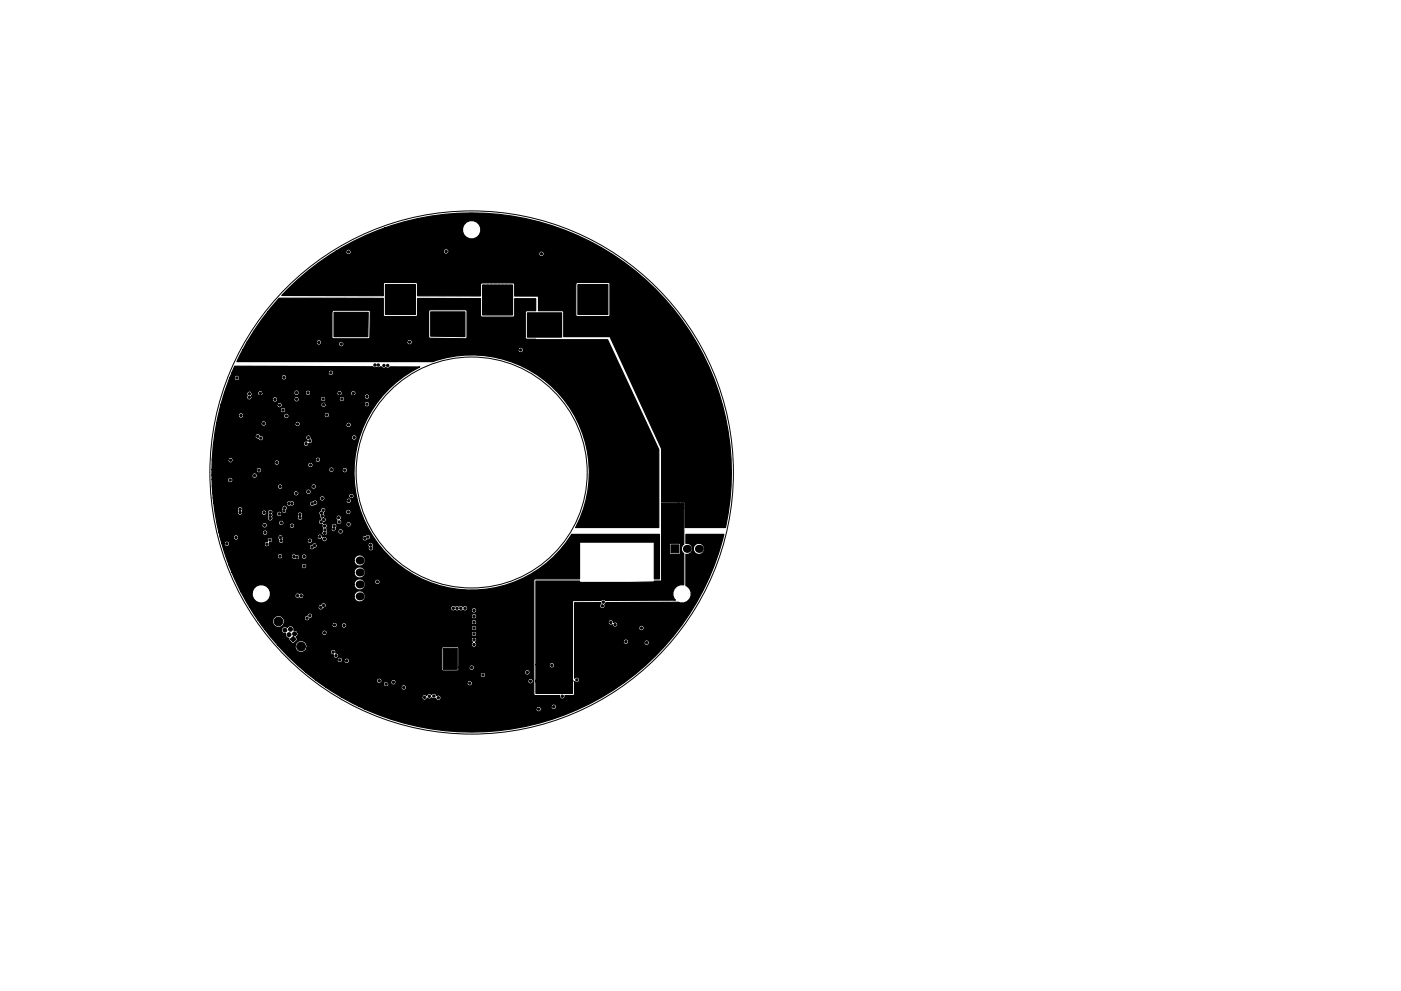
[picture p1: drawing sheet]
<svg xmlns="http://www.w3.org/2000/svg" width="297mm" height="210mm" viewBox="0 0 297 210" stroke-linecap="round" stroke-linejoin="round" font-family="sans-serif">
<g fill="none" stroke="#000" stroke-width=".21">
<circle cx="100" cy="100.2" r="55.5"/>
<circle cx="100" cy="100.2" r="24.5"/>
</g>
<g fill="#000" stroke="#000" stroke-width=".21">
<path d="M75.4 115.5h1.7v1.7h-1.7zM142.2 115.6h1.7v1.7h-1.7zM61.6 135.6l.6-.6 .5 .7-.6 .5zM94 137.5h2.9v4.5h-2.9z"/>
<circle cx="69.1" cy="59.4" r=".25"/>
<circle cx="69.1" cy="56.7" r=".25"/>
<circle cx="69.1" cy="58.5" r=".25"/>
<circle cx="69.1" cy="55.8" r=".25"/>
<circle cx="69.1" cy="57.6" r=".25"/>
<circle cx="70" cy="59.4" r=".25"/>
<circle cx="70" cy="56.7" r=".25"/>
<circle cx="70" cy="55.8" r=".25"/>
<circle cx="70" cy="58.5" r=".25"/>
<circle cx="70" cy="57.6" r=".25"/>
<circle cx="72.4" cy="56.4" r=".25"/>
<circle cx="72.4" cy="58.8" r=".25"/>
<circle cx="72.4" cy="58" r=".25"/>
<circle cx="72.4" cy="59.6" r=".25"/>
<circle cx="72.4" cy="55.6" r=".25"/>
<circle cx="72.4" cy="57.2" r=".25"/>
<circle cx="73.2" cy="56.4" r=".25"/>
<circle cx="73.2" cy="58.8" r=".25"/>
<circle cx="73.2" cy="58" r=".25"/>
<circle cx="73.2" cy="59.6" r=".25"/>
<circle cx="73.2" cy="55.6" r=".25"/>
<circle cx="73.2" cy="57.2" r=".25"/>
<circle cx="73.9" cy="53.4" r=".25"/>
<circle cx="74" cy="56.4" r=".25"/>
<circle cx="74" cy="58.8" r=".25"/>
<circle cx="74" cy="58" r=".25"/>
<circle cx="74" cy="59.6" r=".25"/>
<circle cx="74" cy="55.6" r=".25"/>
<circle cx="74" cy="57.2" r=".25"/>
<circle cx="74.8" cy="56.4" r=".25"/>
<circle cx="74.8" cy="58.8" r=".25"/>
<circle cx="74.8" cy="58" r=".25"/>
<circle cx="74.8" cy="55.6" r=".25"/>
<circle cx="74.8" cy="59.6" r=".25"/>
<circle cx="74.8" cy="57.2" r=".25"/>
<circle cx="75.6" cy="56.4" r=".25"/>
<circle cx="75.6" cy="58.8" r=".25"/>
<circle cx="75.6" cy="58" r=".25"/>
<circle cx="75.6" cy="55.6" r=".25"/>
<circle cx="75.6" cy="59.6" r=".25"/>
<circle cx="75.6" cy="57.2" r=".25"/>
<circle cx="89.5" cy="56.7" r=".25"/>
<circle cx="89.5" cy="59.4" r=".25"/>
<circle cx="89.5" cy="58.5" r=".25"/>
<circle cx="89.5" cy="55.8" r=".25"/>
<circle cx="89.5" cy="57.6" r=".25"/>
<circle cx="90.4" cy="56.7" r=".25"/>
<circle cx="90.4" cy="59.4" r=".25"/>
<circle cx="90.4" cy="55.8" r=".25"/>
<circle cx="90.4" cy="58.5" r=".25"/>
<circle cx="90.4" cy="57.6" r=".25"/>
<circle cx="92.9" cy="57.1" r=".25"/>
<circle cx="92.9" cy="58.7" r=".25"/>
<circle cx="92.9" cy="59.5" r=".25"/>
<circle cx="92.9" cy="56.3" r=".25"/>
<circle cx="92.9" cy="55.5" r=".25"/>
<circle cx="92.9" cy="57.9" r=".25"/>
<circle cx="93.7" cy="57.1" r=".25"/>
<circle cx="93.7" cy="58.7" r=".25"/>
<circle cx="93.7" cy="59.5" r=".25"/>
<circle cx="93.7" cy="56.3" r=".25"/>
<circle cx="93.7" cy="55.5" r=".25"/>
<circle cx="93.7" cy="57.9" r=".25"/>
<circle cx="94.5" cy="57.1" r=".25"/>
<circle cx="94.5" cy="58.7" r=".25"/>
<circle cx="94.5" cy="59.5" r=".25"/>
<circle cx="94.5" cy="56.3" r=".25"/>
<circle cx="94.5" cy="55.5" r=".25"/>
<circle cx="94.5" cy="57.9" r=".25"/>
<circle cx="94.6" cy="53.3" r=".25"/>
<circle cx="95.3" cy="57.1" r=".25"/>
<circle cx="95.3" cy="58.7" r=".25"/>
<circle cx="95.3" cy="59.5" r=".25"/>
<circle cx="95.3" cy="56.3" r=".25"/>
<circle cx="95.3" cy="55.5" r=".25"/>
<circle cx="95.3" cy="57.9" r=".25"/>
<circle cx="96.1" cy="57.1" r=".25"/>
<circle cx="96.1" cy="59.5" r=".25"/>
<circle cx="96.1" cy="58.7" r=".25"/>
<circle cx="96.1" cy="56.3" r=".25"/>
<circle cx="96.1" cy="55.5" r=".25"/>
<circle cx="96.1" cy="57.9" r=".25"/>
<circle cx="109.9" cy="56.8" r=".25"/>
<circle cx="109.9" cy="59.5" r=".25"/>
<circle cx="109.9" cy="57.7" r=".25"/>
<circle cx="109.9" cy="58.6" r=".25"/>
<circle cx="109.9" cy="55.9" r=".25"/>
<circle cx="110.8" cy="59.5" r=".25"/>
<circle cx="110.8" cy="56.8" r=".25"/>
<circle cx="110.8" cy="57.7" r=".25"/>
<circle cx="110.8" cy="58.6" r=".25"/>
<circle cx="110.8" cy="55.9" r=".25"/>
<circle cx="113.2" cy="58.1" r=".25"/>
<circle cx="113.2" cy="59.7" r=".25"/>
<circle cx="113.2" cy="56.5" r=".25"/>
<circle cx="113.2" cy="55.7" r=".25"/>
<circle cx="113.2" cy="57.3" r=".25"/>
<circle cx="113.2" cy="58.9" r=".25"/>
<circle cx="114" cy="58.1" r=".25"/>
<circle cx="114" cy="59.7" r=".25"/>
<circle cx="114" cy="55.7" r=".25"/>
<circle cx="114" cy="56.5" r=".25"/>
<circle cx="114" cy="57.3" r=".25"/>
<circle cx="114" cy="58.9" r=".25"/>
<circle cx="114.8" cy="58.1" r=".25"/>
<circle cx="114.8" cy="59.7" r=".25"/>
<circle cx="114.8" cy="55.7" r=".25"/>
<circle cx="114.8" cy="56.5" r=".25"/>
<circle cx="114.8" cy="53.8" r=".25"/>
<circle cx="114.8" cy="57.3" r=".25"/>
<circle cx="114.8" cy="58.9" r=".25"/>
<circle cx="115.6" cy="58.1" r=".25"/>
<circle cx="115.6" cy="59.7" r=".25"/>
<circle cx="115.6" cy="56.5" r=".25"/>
<circle cx="115.6" cy="55.7" r=".25"/>
<circle cx="115.6" cy="57.3" r=".25"/>
<circle cx="115.6" cy="58.9" r=".25"/>
<circle cx="116.4" cy="58.1" r=".25"/>
<circle cx="116.4" cy="59.7" r=".25"/>
<circle cx="116.4" cy="56.5" r=".25"/>
<circle cx="116.4" cy="55.7" r=".25"/>
<circle cx="116.4" cy="57.3" r=".25"/>
<circle cx="116.4" cy="58.9" r=".25"/>
<circle cx="67.6" cy="72.6" r=".25"/>
<circle cx="68.9" cy="66.4" r=".25"/>
<circle cx="68.9" cy="69.1" r=".25"/>
<circle cx="68.9" cy="67.3" r=".25"/>
<circle cx="68.9" cy="68.2" r=".25"/>
<circle cx="69.8" cy="69.1" r=".25"/>
<circle cx="69.8" cy="66.4" r=".25"/>
<circle cx="69.8" cy="67.3" r=".25"/>
<circle cx="69.8" cy="68.2" r=".25"/>
<circle cx="70.1" cy="79.1" r=".25"/>
<circle cx="72.3" cy="73" r=".25"/>
<circle cx="73.3" cy="70.8" r=".25"/>
<circle cx="73.3" cy="66.8" r=".25"/>
<circle cx="73.3" cy="69.2" r=".25"/>
<circle cx="73.3" cy="68.4" r=".25"/>
<circle cx="73.3" cy="70" r=".25"/>
<circle cx="73.3" cy="67.6" r=".25"/>
<circle cx="74.1" cy="70.8" r=".25"/>
<circle cx="74.1" cy="66.8" r=".25"/>
<circle cx="74.1" cy="69.2" r=".25"/>
<circle cx="74.1" cy="68.4" r=".25"/>
<circle cx="74.1" cy="70" r=".25"/>
<circle cx="74.1" cy="67.6" r=".25"/>
<circle cx="74.9" cy="70.8" r=".25"/>
<circle cx="74.9" cy="66.8" r=".25"/>
<circle cx="74.9" cy="68.4" r=".25"/>
<circle cx="74.9" cy="69.2" r=".25"/>
<circle cx="74.9" cy="70" r=".25"/>
<circle cx="74.9" cy="67.6" r=".25"/>
<circle cx="75.7" cy="66.8" r=".25"/>
<circle cx="75.7" cy="70.8" r=".25"/>
<circle cx="75.7" cy="68.4" r=".25"/>
<circle cx="75.7" cy="69.2" r=".25"/>
<circle cx="75.7" cy="70" r=".25"/>
<circle cx="75.7" cy="67.6" r=".25"/>
<circle cx="76.5" cy="70.8" r=".25"/>
<circle cx="76.5" cy="66.8" r=".25"/>
<circle cx="76.5" cy="68.4" r=".25"/>
<circle cx="76.5" cy="69.2" r=".25"/>
<circle cx="76.5" cy="70" r=".25"/>
<circle cx="76.5" cy="67.6" r=".25"/>
<circle cx="78.7" cy="78.1" r=".25"/>
<circle cx="79.5" cy="77.4" r=".25"/>
<circle cx="80.2" cy="77.4" r=".25"/>
<circle cx="81.4" cy="77.5" r=".25"/>
<circle cx="82" cy="63.1" r=".25"/>
<circle cx="82" cy="64.7" r=".25"/>
<circle cx="82" cy="65.5" r=".25"/>
<circle cx="82" cy="61.5" r=".25"/>
<circle cx="82" cy="60.7" r=".25"/>
<circle cx="82" cy="62.3" r=".25"/>
<circle cx="82" cy="66.3" r=".25"/>
<circle cx="82" cy="63.9" r=".25"/>
<circle cx="82.2" cy="77.5" r=".25"/>
<circle cx="82.8" cy="63.1" r=".25"/>
<circle cx="82.8" cy="65.5" r=".25"/>
<circle cx="82.8" cy="64.7" r=".25"/>
<circle cx="82.8" cy="60.7" r=".25"/>
<circle cx="82.8" cy="61.5" r=".25"/>
<circle cx="82.8" cy="62.3" r=".25"/>
<circle cx="82.8" cy="66.3" r=".25"/>
<circle cx="82.8" cy="63.9" r=".25"/>
<circle cx="83.6" cy="63.1" r=".25"/>
<circle cx="83.6" cy="65.5" r=".25"/>
<circle cx="83.6" cy="64.7" r=".25"/>
<circle cx="83.6" cy="60.7" r=".25"/>
<circle cx="83.6" cy="61.5" r=".25"/>
<circle cx="83.6" cy="62.3" r=".25"/>
<circle cx="83.6" cy="66.3" r=".25"/>
<circle cx="83.6" cy="63.9" r=".25"/>
<circle cx="84.4" cy="63.1" r=".25"/>
<circle cx="84.4" cy="65.5" r=".25"/>
<circle cx="84.4" cy="64.7" r=".25"/>
<circle cx="84.4" cy="61.5" r=".25"/>
<circle cx="84.4" cy="60.7" r=".25"/>
<circle cx="84.4" cy="62.3" r=".25"/>
<circle cx="84.4" cy="66.3" r=".25"/>
<circle cx="84.4" cy="63.9" r=".25"/>
<circle cx="85.2" cy="63.1" r=".25"/>
<circle cx="85.2" cy="65.5" r=".25"/>
<circle cx="85.2" cy="64.7" r=".25"/>
<circle cx="85.2" cy="60.7" r=".25"/>
<circle cx="85.2" cy="61.5" r=".25"/>
<circle cx="85.2" cy="62.3" r=".25"/>
<circle cx="85.2" cy="66.3" r=".25"/>
<circle cx="85.2" cy="63.9" r=".25"/>
<circle cx="86" cy="63.1" r=".25"/>
<circle cx="86" cy="65.5" r=".25"/>
<circle cx="86" cy="64.7" r=".25"/>
<circle cx="86" cy="61.5" r=".25"/>
<circle cx="86" cy="60.7" r=".25"/>
<circle cx="86" cy="62.3" r=".25"/>
<circle cx="86" cy="66.3" r=".25"/>
<circle cx="86" cy="63.9" r=".25"/>
<circle cx="86.8" cy="63.1" r=".25"/>
<circle cx="86.8" cy="65.5" r=".25"/>
<circle cx="86.8" cy="64.7" r=".25"/>
<circle cx="86.8" cy="60.7" r=".25"/>
<circle cx="86.8" cy="61.5" r=".25"/>
<circle cx="86.8" cy="62.3" r=".25"/>
<circle cx="86.8" cy="66.3" r=".25"/>
<circle cx="86.8" cy="63.9" r=".25"/>
<circle cx="86.8" cy="72.6" r=".25"/>
<circle cx="89.5" cy="69.1" r=".25"/>
<circle cx="89.5" cy="66.4" r=".25"/>
<circle cx="89.5" cy="67.3" r=".25"/>
<circle cx="89.5" cy="68.2" r=".25"/>
<circle cx="90.4" cy="66.4" r=".25"/>
<circle cx="90.4" cy="69.1" r=".25"/>
<circle cx="90.4" cy="67.3" r=".25"/>
<circle cx="90.4" cy="68.2" r=".25"/>
<circle cx="93.8" cy="66.7" r=".25"/>
<circle cx="93.8" cy="67.5" r=".25"/>
<circle cx="93.8" cy="69.1" r=".25"/>
<circle cx="93.8" cy="70.7" r=".25"/>
<circle cx="93.8" cy="68.3" r=".25"/>
<circle cx="93.8" cy="69.9" r=".25"/>
<circle cx="94.6" cy="67.5" r=".25"/>
<circle cx="94.6" cy="66.7" r=".25"/>
<circle cx="94.6" cy="69.1" r=".25"/>
<circle cx="94.6" cy="70.7" r=".25"/>
<circle cx="94.6" cy="68.3" r=".25"/>
<circle cx="94.6" cy="69.9" r=".25"/>
<circle cx="95.4" cy="67.5" r=".25"/>
<circle cx="95.4" cy="66.7" r=".25"/>
<circle cx="95.4" cy="69.1" r=".25"/>
<circle cx="95.4" cy="70.7" r=".25"/>
<circle cx="95.4" cy="68.3" r=".25"/>
<circle cx="95.4" cy="69.9" r=".25"/>
<circle cx="96.2" cy="66.7" r=".25"/>
<circle cx="96.2" cy="67.5" r=".25"/>
<circle cx="96.2" cy="69.1" r=".25"/>
<circle cx="96.2" cy="70.7" r=".25"/>
<circle cx="96.2" cy="68.3" r=".25"/>
<circle cx="96.2" cy="69.9" r=".25"/>
<circle cx="97" cy="67.5" r=".25"/>
<circle cx="97" cy="66.7" r=".25"/>
<circle cx="97" cy="69.1" r=".25"/>
<circle cx="97" cy="70.7" r=".25"/>
<circle cx="97" cy="68.3" r=".25"/>
<circle cx="97" cy="69.9" r=".25"/>
<circle cx="102.6" cy="63.1" r=".25"/>
<circle cx="102.6" cy="64.7" r=".25"/>
<circle cx="102.6" cy="65.5" r=".25"/>
<circle cx="102.6" cy="60.7" r=".25"/>
<circle cx="102.6" cy="61.5" r=".25"/>
<circle cx="102.6" cy="62.3" r=".25"/>
<circle cx="102.6" cy="66.3" r=".25"/>
<circle cx="102.6" cy="63.9" r=".25"/>
<circle cx="103.4" cy="63.1" r=".25"/>
<circle cx="103.4" cy="64.7" r=".25"/>
<circle cx="103.4" cy="65.5" r=".25"/>
<circle cx="103.4" cy="61.5" r=".25"/>
<circle cx="103.4" cy="60.7" r=".25"/>
<circle cx="103.4" cy="62.3" r=".25"/>
<circle cx="103.4" cy="66.3" r=".25"/>
<circle cx="103.4" cy="63.9" r=".25"/>
<circle cx="104.2" cy="63.1" r=".25"/>
<circle cx="104.2" cy="65.5" r=".25"/>
<circle cx="104.2" cy="64.7" r=".25"/>
<circle cx="104.2" cy="60.7" r=".25"/>
<circle cx="104.2" cy="61.5" r=".25"/>
<circle cx="104.2" cy="62.3" r=".25"/>
<circle cx="104.2" cy="66.3" r=".25"/>
<circle cx="104.2" cy="63.9" r=".25"/>
<circle cx="105" cy="63.1" r=".25"/>
<circle cx="105" cy="65.5" r=".25"/>
<circle cx="105" cy="64.7" r=".25"/>
<circle cx="105" cy="60.7" r=".25"/>
<circle cx="105" cy="61.5" r=".25"/>
<circle cx="105" cy="62.3" r=".25"/>
<circle cx="105" cy="66.3" r=".25"/>
<circle cx="105" cy="63.9" r=".25"/>
<circle cx="105.8" cy="63.1" r=".25"/>
<circle cx="105.8" cy="64.7" r=".25"/>
<circle cx="105.8" cy="65.5" r=".25"/>
<circle cx="105.8" cy="60.7" r=".25"/>
<circle cx="105.8" cy="61.5" r=".25"/>
<circle cx="105.8" cy="62.3" r=".25"/>
<circle cx="105.8" cy="66.3" r=".25"/>
<circle cx="105.8" cy="63.9" r=".25"/>
<circle cx="106.6" cy="63.1" r=".25"/>
<circle cx="106.6" cy="65.5" r=".25"/>
<circle cx="106.6" cy="64.7" r=".25"/>
<circle cx="106.6" cy="61.5" r=".25"/>
<circle cx="106.6" cy="60.7" r=".25"/>
<circle cx="106.6" cy="62.3" r=".25"/>
<circle cx="106.6" cy="66.3" r=".25"/>
<circle cx="106.6" cy="63.9" r=".25"/>
<circle cx="107.4" cy="63.1" r=".25"/>
<circle cx="107.4" cy="65.5" r=".25"/>
<circle cx="107.4" cy="64.7" r=".25"/>
<circle cx="107.4" cy="61.5" r=".25"/>
<circle cx="107.4" cy="60.7" r=".25"/>
<circle cx="107.4" cy="62.3" r=".25"/>
<circle cx="107.4" cy="66.3" r=".25"/>
<circle cx="107.4" cy="63.9" r=".25"/>
<circle cx="108.2" cy="63.1" r=".25"/>
<circle cx="108.2" cy="65.5" r=".25"/>
<circle cx="108.2" cy="64.7" r=".25"/>
<circle cx="108.2" cy="60.7" r=".25"/>
<circle cx="108.2" cy="61.5" r=".25"/>
<circle cx="108.2" cy="62.3" r=".25"/>
<circle cx="108.2" cy="66.3" r=".25"/>
<circle cx="108.2" cy="63.9" r=".25"/>
<circle cx="109.9" cy="69.1" r=".25"/>
<circle cx="109.9" cy="66.4" r=".25"/>
<circle cx="109.9" cy="67.3" r=".25"/>
<circle cx="109.9" cy="68.2" r=".25"/>
<circle cx="110.4" cy="74.2" r=".25"/>
<circle cx="110.8" cy="69.1" r=".25"/>
<circle cx="110.8" cy="66.4" r=".25"/>
<circle cx="110.8" cy="67.3" r=".25"/>
<circle cx="110.8" cy="68.2" r=".25"/>
<circle cx="114.3" cy="68.5" r=".25"/>
<circle cx="114.3" cy="67.7" r=".25"/>
<circle cx="114.3" cy="70.1" r=".25"/>
<circle cx="114.3" cy="69.3" r=".25"/>
<circle cx="114.3" cy="70.9" r=".25"/>
<circle cx="114.3" cy="66.9" r=".25"/>
<circle cx="115.1" cy="67.7" r=".25"/>
<circle cx="115.1" cy="68.5" r=".25"/>
<circle cx="115.1" cy="70.1" r=".25"/>
<circle cx="115.1" cy="69.3" r=".25"/>
<circle cx="115.1" cy="70.9" r=".25"/>
<circle cx="115.1" cy="66.9" r=".25"/>
<circle cx="115.9" cy="67.7" r=".25"/>
<circle cx="115.9" cy="68.5" r=".25"/>
<circle cx="115.9" cy="70.1" r=".25"/>
<circle cx="115.9" cy="69.3" r=".25"/>
<circle cx="115.9" cy="70.9" r=".25"/>
<circle cx="115.9" cy="66.9" r=".25"/>
<circle cx="116.7" cy="67.7" r=".25"/>
<circle cx="116.7" cy="68.5" r=".25"/>
<circle cx="116.7" cy="70.1" r=".25"/>
<circle cx="116.7" cy="69.3" r=".25"/>
<circle cx="116.7" cy="70.9" r=".25"/>
<circle cx="116.7" cy="66.9" r=".25"/>
<circle cx="117.5" cy="68.5" r=".25"/>
<circle cx="117.5" cy="67.7" r=".25"/>
<circle cx="117.5" cy="70.1" r=".25"/>
<circle cx="117.5" cy="69.3" r=".25"/>
<circle cx="117.5" cy="70.9" r=".25"/>
<circle cx="117.5" cy="66.9" r=".25"/>
<circle cx="122.4" cy="79.8" r=".25"/>
<circle cx="122.4" cy="74.1" r=".25"/>
<circle cx="122.4" cy="78.2" r=".25"/>
<circle cx="122.4" cy="76.5" r=".25"/>
<circle cx="122.4" cy="75.7" r=".25"/>
<circle cx="122.4" cy="79" r=".25"/>
<circle cx="122.4" cy="73.3" r=".25"/>
<circle cx="122.4" cy="77.3" r=".25"/>
<circle cx="122.4" cy="74.9" r=".25"/>
<circle cx="122.9" cy="63.1" r=".25"/>
<circle cx="122.9" cy="64.7" r=".25"/>
<circle cx="122.9" cy="65.5" r=".25"/>
<circle cx="122.9" cy="61.5" r=".25"/>
<circle cx="122.9" cy="60.7" r=".25"/>
<circle cx="122.9" cy="62.3" r=".25"/>
<circle cx="122.9" cy="66.3" r=".25"/>
<circle cx="122.9" cy="63.9" r=".25"/>
<circle cx="123.2" cy="79.8" r=".25"/>
<circle cx="123.2" cy="74.1" r=".25"/>
<circle cx="123.2" cy="78.2" r=".25"/>
<circle cx="123.2" cy="76.5" r=".25"/>
<circle cx="123.2" cy="75.7" r=".25"/>
<circle cx="123.2" cy="79" r=".25"/>
<circle cx="123.2" cy="73.3" r=".25"/>
<circle cx="123.2" cy="77.3" r=".25"/>
<circle cx="123.2" cy="74.9" r=".25"/>
<circle cx="123.7" cy="63.1" r=".25"/>
<circle cx="123.7" cy="64.7" r=".25"/>
<circle cx="123.7" cy="65.5" r=".25"/>
<circle cx="123.7" cy="60.7" r=".25"/>
<circle cx="123.7" cy="61.5" r=".25"/>
<circle cx="123.7" cy="62.3" r=".25"/>
<circle cx="123.7" cy="66.3" r=".25"/>
<circle cx="123.7" cy="63.9" r=".25"/>
<circle cx="124" cy="79.8" r=".25"/>
<circle cx="124" cy="74.1" r=".25"/>
<circle cx="124" cy="78.2" r=".25"/>
<circle cx="124" cy="76.5" r=".25"/>
<circle cx="124" cy="75.7" r=".25"/>
<circle cx="124" cy="79" r=".25"/>
<circle cx="124" cy="73.3" r=".25"/>
<circle cx="124" cy="77.3" r=".25"/>
<circle cx="124" cy="74.9" r=".25"/>
<circle cx="124.5" cy="63.1" r=".25"/>
<circle cx="124.5" cy="64.7" r=".25"/>
<circle cx="124.5" cy="65.5" r=".25"/>
<circle cx="124.5" cy="61.5" r=".25"/>
<circle cx="124.5" cy="60.7" r=".25"/>
<circle cx="124.5" cy="62.3" r=".25"/>
<circle cx="124.5" cy="66.3" r=".25"/>
<circle cx="124.5" cy="63.9" r=".25"/>
<circle cx="124.8" cy="79.8" r=".25"/>
<circle cx="124.8" cy="74.1" r=".25"/>
<circle cx="124.8" cy="78.2" r=".25"/>
<circle cx="124.8" cy="76.5" r=".25"/>
<circle cx="124.8" cy="75.7" r=".25"/>
<circle cx="124.8" cy="79" r=".25"/>
<circle cx="124.8" cy="73.3" r=".25"/>
<circle cx="124.8" cy="77.3" r=".25"/>
<circle cx="124.8" cy="74.9" r=".25"/>
<circle cx="125.3" cy="63.1" r=".25"/>
<circle cx="125.3" cy="64.7" r=".25"/>
<circle cx="125.3" cy="65.5" r=".25"/>
<circle cx="125.3" cy="60.7" r=".25"/>
<circle cx="125.3" cy="61.5" r=".25"/>
<circle cx="125.3" cy="62.3" r=".25"/>
<circle cx="125.3" cy="66.3" r=".25"/>
<circle cx="125.3" cy="63.9" r=".25"/>
<circle cx="125.6" cy="79.8" r=".25"/>
<circle cx="125.6" cy="74.1" r=".25"/>
<circle cx="125.6" cy="78.2" r=".25"/>
<circle cx="125.6" cy="76.5" r=".25"/>
<circle cx="125.6" cy="75.7" r=".25"/>
<circle cx="125.6" cy="79" r=".25"/>
<circle cx="125.6" cy="73.3" r=".25"/>
<circle cx="125.6" cy="77.3" r=".25"/>
<circle cx="125.6" cy="74.9" r=".25"/>
<circle cx="126.1" cy="63.1" r=".25"/>
<circle cx="126.1" cy="65.5" r=".25"/>
<circle cx="126.1" cy="64.7" r=".25"/>
<circle cx="126.1" cy="61.5" r=".25"/>
<circle cx="126.1" cy="60.7" r=".25"/>
<circle cx="126.1" cy="62.3" r=".25"/>
<circle cx="126.1" cy="66.3" r=".25"/>
<circle cx="126.1" cy="63.9" r=".25"/>
<circle cx="126.4" cy="79.8" r=".25"/>
<circle cx="126.4" cy="74.1" r=".25"/>
<circle cx="126.4" cy="78.2" r=".25"/>
<circle cx="126.4" cy="76.5" r=".25"/>
<circle cx="126.4" cy="75.7" r=".25"/>
<circle cx="126.4" cy="79" r=".25"/>
<circle cx="126.4" cy="73.3" r=".25"/>
<circle cx="126.4" cy="77.3" r=".25"/>
<circle cx="126.4" cy="74.9" r=".25"/>
<circle cx="126.9" cy="63.1" r=".25"/>
<circle cx="126.9" cy="65.5" r=".25"/>
<circle cx="126.9" cy="64.7" r=".25"/>
<circle cx="126.9" cy="60.7" r=".25"/>
<circle cx="126.9" cy="61.5" r=".25"/>
<circle cx="126.9" cy="62.3" r=".25"/>
<circle cx="126.9" cy="66.3" r=".25"/>
<circle cx="126.9" cy="63.9" r=".25"/>
<circle cx="127.7" cy="63.1" r=".25"/>
<circle cx="127.7" cy="65.5" r=".25"/>
<circle cx="127.7" cy="64.7" r=".25"/>
<circle cx="127.7" cy="61.5" r=".25"/>
<circle cx="127.7" cy="60.7" r=".25"/>
<circle cx="127.7" cy="62.3" r=".25"/>
<circle cx="127.7" cy="66.3" r=".25"/>
<circle cx="127.7" cy="63.9" r=".25"/>
<circle cx="128.5" cy="63.1" r=".25"/>
<circle cx="128.5" cy="64.7" r=".25"/>
<circle cx="128.5" cy="65.5" r=".25"/>
<circle cx="128.5" cy="60.7" r=".25"/>
<circle cx="128.5" cy="61.5" r=".25"/>
<circle cx="128.5" cy="62.3" r=".25"/>
<circle cx="128.5" cy="66.3" r=".25"/>
<circle cx="128.5" cy="63.9" r=".25"/>
<circle cx="47.4" cy="97.5" r=".25"/>
<circle cx="48.9" cy="97.6" r=".25"/>
<circle cx="50.2" cy="80.2" r=".25"/>
<circle cx="51.1" cy="88.1" r=".25"/>
<circle cx="52.9" cy="84.3" r=".25"/>
<circle cx="52.9" cy="83.5" r=".25"/>
<circle cx="53.9" cy="98.6" r=".25"/>
<circle cx="54.7" cy="92.6" r=".25"/>
<circle cx="54.7" cy="88.7" r=".25"/>
<circle cx="54.9" cy="99.7" r=".25"/>
<circle cx="55.2" cy="83.4" r=".25"/>
<circle cx="55.3" cy="92.9" r=".25"/>
<circle cx="55.9" cy="89.8" r=".25"/>
<circle cx="58.1" cy="97.5" r=".25"/>
<circle cx="58.3" cy="84.7" r=".25"/>
<circle cx="58.7" cy="98.1" r=".25"/>
<circle cx="59.3" cy="85.9" r=".25"/>
<circle cx="60" cy="87" r=".25"/>
<circle cx="60.2" cy="80" r=".25"/>
<circle cx="60.7" cy="88.2" r=".25"/>
<circle cx="61.8" cy="98.5" r=".25"/>
<circle cx="62.9" cy="83.3" r=".25"/>
<circle cx="62.9" cy="84.7" r=".25"/>
<circle cx="63.1" cy="89.9" r=".25"/>
<circle cx="64.2" cy="88.7" r=".25"/>
<circle cx="64.9" cy="94.1" r=".25"/>
<circle cx="65.3" cy="83.3" r=".25"/>
<circle cx="65.4" cy="92.8" r=".25"/>
<circle cx="65.7" cy="93.5" r=".25"/>
<circle cx="65.8" cy="98.6" r=".25"/>
<circle cx="67.4" cy="97.5" r=".25"/>
<circle cx="68.5" cy="97.5" r=".25"/>
<circle cx="68.5" cy="84.6" r=".25"/>
<circle cx="68.6" cy="85.8" r=".25"/>
<circle cx="69.3" cy="88" r=".25"/>
<circle cx="70.3" cy="99.6" r=".25"/>
<circle cx="72" cy="83.4" r=".25"/>
<circle cx="72.5" cy="84.6" r=".25"/>
<circle cx="73.1" cy="98.6" r=".25"/>
<circle cx="73.1" cy="99.7" r=".25"/>
<circle cx="73.9" cy="90.1" r=".25"/>
<circle cx="74.9" cy="83.4" r=".25"/>
<circle cx="75" cy="88.9" r=".25"/>
<circle cx="75.1" cy="92.8" r=".25"/>
<circle cx="77.8" cy="84.1" r=".25"/>
<circle cx="77.8" cy="85.7" r=".25"/>
<circle cx="130.4" cy="96.2" r=".25"/>
<circle cx="130.4" cy="97.8" r=".25"/>
<circle cx="130.4" cy="98.6" r=".25"/>
<circle cx="130.4" cy="99.4" r=".25"/>
<circle cx="130.4" cy="97" r=".25"/>
<circle cx="131.2" cy="96.2" r=".25"/>
<circle cx="131.2" cy="98.6" r=".25"/>
<circle cx="131.2" cy="97.8" r=".25"/>
<circle cx="131.2" cy="99.4" r=".25"/>
<circle cx="131.2" cy="97" r=".25"/>
<circle cx="132" cy="96.2" r=".25"/>
<circle cx="132" cy="98.6" r=".25"/>
<circle cx="132" cy="97.8" r=".25"/>
<circle cx="132" cy="99.4" r=".25"/>
<circle cx="132" cy="97" r=".25"/>
<circle cx="136.3" cy="96.2" r=".25"/>
<circle cx="136.3" cy="97.8" r=".25"/>
<circle cx="136.3" cy="98.6" r=".25"/>
<circle cx="136.3" cy="99.4" r=".25"/>
<circle cx="136.3" cy="97" r=".25"/>
<circle cx="137.1" cy="96.2" r=".25"/>
<circle cx="137.1" cy="98.6" r=".25"/>
<circle cx="137.1" cy="97.8" r=".25"/>
<circle cx="137.1" cy="99.4" r=".25"/>
<circle cx="137.1" cy="97" r=".25"/>
<circle cx="137.9" cy="83.5" r=".25"/>
<circle cx="137.9" cy="96.2" r=".25"/>
<circle cx="137.9" cy="85.1" r=".25"/>
<circle cx="137.9" cy="85.9" r=".25"/>
<circle cx="137.9" cy="98.6" r=".25"/>
<circle cx="137.9" cy="97.8" r=".25"/>
<circle cx="137.9" cy="86.7" r=".25"/>
<circle cx="137.9" cy="99.4" r=".25"/>
<circle cx="137.9" cy="82.7" r=".25"/>
<circle cx="137.9" cy="84.3" r=".25"/>
<circle cx="137.9" cy="97" r=".25"/>
<circle cx="138.7" cy="83.5" r=".25"/>
<circle cx="138.7" cy="85.9" r=".25"/>
<circle cx="138.7" cy="85.1" r=".25"/>
<circle cx="138.7" cy="86.7" r=".25"/>
<circle cx="138.7" cy="82.7" r=".25"/>
<circle cx="138.7" cy="84.3" r=".25"/>
<circle cx="139.5" cy="83.5" r=".25"/>
<circle cx="139.5" cy="85.1" r=".25"/>
<circle cx="139.5" cy="85.9" r=".25"/>
<circle cx="139.5" cy="86.7" r=".25"/>
<circle cx="139.5" cy="82.7" r=".25"/>
<circle cx="139.5" cy="84.3" r=".25"/>
<circle cx="140.7" cy="88.9" r=".25"/>
<circle cx="140.7" cy="88.1" r=".25"/>
<circle cx="140.7" cy="89.7" r=".25"/>
<circle cx="141.5" cy="88.9" r=".25"/>
<circle cx="141.5" cy="88.1" r=".25"/>
<circle cx="141.5" cy="89.7" r=".25"/>
<circle cx="142.3" cy="88.9" r=".25"/>
<circle cx="142.3" cy="88.1" r=".25"/>
<circle cx="142.3" cy="89.7" r=".25"/>
<circle cx="143.1" cy="88.9" r=".25"/>
<circle cx="143.1" cy="88.1" r=".25"/>
<circle cx="143.1" cy="89.7" r=".25"/>
<circle cx="143.9" cy="82.5" r=".25"/>
<circle cx="143.9" cy="84.1" r=".25"/>
<circle cx="143.9" cy="84.9" r=".25"/>
<circle cx="143.9" cy="88.1" r=".25"/>
<circle cx="143.9" cy="88.9" r=".25"/>
<circle cx="143.9" cy="86.5" r=".25"/>
<circle cx="143.9" cy="85.7" r=".25"/>
<circle cx="143.9" cy="89.7" r=".25"/>
<circle cx="143.9" cy="83.3" r=".25"/>
<circle cx="144.7" cy="82.5" r=".25"/>
<circle cx="144.7" cy="88.9" r=".25"/>
<circle cx="144.7" cy="84.9" r=".25"/>
<circle cx="144.7" cy="84.1" r=".25"/>
<circle cx="144.7" cy="88.1" r=".25"/>
<circle cx="144.7" cy="86.5" r=".25"/>
<circle cx="144.7" cy="85.7" r=".25"/>
<circle cx="144.7" cy="89.7" r=".25"/>
<circle cx="144.7" cy="83.3" r=".25"/>
<circle cx="145.5" cy="82.5" r=".25"/>
<circle cx="145.5" cy="84.1" r=".25"/>
<circle cx="145.5" cy="84.9" r=".25"/>
<circle cx="145.5" cy="86.5" r=".25"/>
<circle cx="145.5" cy="85.7" r=".25"/>
<circle cx="145.5" cy="83.3" r=".25"/>
<circle cx="149.7" cy="88.5" r=".25"/>
<circle cx="149.7" cy="90.9" r=".25"/>
<circle cx="149.7" cy="90.1" r=".25"/>
<circle cx="149.7" cy="87.7" r=".25"/>
<circle cx="149.7" cy="91.7" r=".25"/>
<circle cx="149.7" cy="89.3" r=".25"/>
<circle cx="150.5" cy="88.5" r=".25"/>
<circle cx="150.5" cy="90.1" r=".25"/>
<circle cx="150.5" cy="90.9" r=".25"/>
<circle cx="150.5" cy="87.7" r=".25"/>
<circle cx="150.5" cy="91.7" r=".25"/>
<circle cx="150.5" cy="89.3" r=".25"/>
<circle cx="151.3" cy="88.5" r=".25"/>
<circle cx="151.3" cy="90.9" r=".25"/>
<circle cx="151.3" cy="90.1" r=".25"/>
<circle cx="151.3" cy="87.7" r=".25"/>
<circle cx="151.3" cy="91.7" r=".25"/>
<circle cx="151.3" cy="89.3" r=".25"/>
<circle cx="48.1" cy="115.4" r=".25"/>
<circle cx="48.8" cy="101.8" r=".25"/>
<circle cx="50" cy="114" r=".25"/>
<circle cx="50.9" cy="108.7" r=".25"/>
<circle cx="50.9" cy="108" r=".25"/>
<circle cx="54" cy="100.9" r=".25"/>
<circle cx="54.1" cy="104.3" r=".25"/>
<circle cx="55" cy="116.7" r=".25"/>
<circle cx="56" cy="108.8" r=".25"/>
<circle cx="56.1" cy="111.4" r=".25"/>
<circle cx="56.2" cy="113" r=".25"/>
<circle cx="56.6" cy="115.4" r=".25"/>
<circle cx="57.2" cy="114.6" r=".25"/>
<circle cx="57.3" cy="109.3" r=".25"/>
<circle cx="57.3" cy="108.6" r=".25"/>
<circle cx="57.3" cy="110" r=".25"/>
<circle cx="59.2" cy="109" r=".25"/>
<circle cx="59.4" cy="118" r=".25"/>
<circle cx="59.4" cy="103.2" r=".25"/>
<circle cx="59.5" cy="114" r=".25"/>
<circle cx="59.6" cy="114.7" r=".25"/>
<circle cx="59.6" cy="110.9" r=".25"/>
<circle cx="60.2" cy="108.4" r=".25"/>
<circle cx="60.4" cy="107.8" r=".25"/>
<circle cx="61.2" cy="106.8" r=".25"/>
<circle cx="61.9" cy="111.5" r=".25"/>
<circle cx="61.9" cy="106.8" r=".25"/>
<circle cx="62.3" cy="118.1" r=".25"/>
<circle cx="62.8" cy="104.6" r=".25"/>
<circle cx="63" cy="118.2" r=".25"/>
<circle cx="63.6" cy="109.2" r=".25"/>
<circle cx="63.6" cy="103.2" r=".25"/>
<circle cx="63.6" cy="109.8" r=".25"/>
<circle cx="64.5" cy="118.1" r=".25"/>
<circle cx="65.4" cy="104.3" r=".25"/>
<circle cx="65.7" cy="114.7" r=".25"/>
<circle cx="66.1" cy="116.1" r=".25"/>
<circle cx="66.2" cy="106.9" r=".25"/>
<circle cx="66.5" cy="103.2" r=".25"/>
<circle cx="66.7" cy="115.7" r=".25"/>
<circle cx="66.8" cy="106.6" r=".25"/>
<circle cx="67.8" cy="113.9" r=".25"/>
<circle cx="68.1" cy="110.7" r=".25"/>
<circle cx="68.2" cy="108.9" r=".25"/>
<circle cx="68.3" cy="109.5" r=".25"/>
<circle cx="68.3" cy="105.7" r=".25"/>
<circle cx="68.5" cy="108.2" r=".25"/>
<circle cx="68.6" cy="110.2" r=".25"/>
<circle cx="68.8" cy="114.3" r=".25"/>
<circle cx="68.8" cy="113.1" r=".25"/>
<circle cx="68.8" cy="111.6" r=".25"/>
<circle cx="68.9" cy="112.4" r=".25"/>
<circle cx="70.8" cy="112.2" r=".25"/>
<circle cx="70.9" cy="111.6" r=".25"/>
<circle cx="71.8" cy="109.8" r=".25"/>
<circle cx="71.9" cy="110.7" r=".25"/>
<circle cx="72.2" cy="112.7" r=".25"/>
<circle cx="73" cy="106.1" r=".25"/>
<circle cx="73.8" cy="108.6" r=".25"/>
<circle cx="73.9" cy="111.2" r=".25"/>
<circle cx="73.9" cy="106.2" r=".25"/>
<circle cx="74.5" cy="105.2" r=".25"/>
<circle cx="77.3" cy="114.2" r=".25"/>
<circle cx="78" cy="113.9" r=".25"/>
<circle cx="78.6" cy="115.6" r=".25"/>
<circle cx="78.6" cy="116.3" r=".25"/>
<circle cx="130.4" cy="100.2" r=".25"/>
<circle cx="131.2" cy="100.2" r=".25"/>
<circle cx="131.3" cy="104.8" r=".25"/>
<circle cx="131.3" cy="105.6" r=".25"/>
<circle cx="131.3" cy="107.2" r=".25"/>
<circle cx="131.3" cy="103.2" r=".25"/>
<circle cx="131.3" cy="106.4" r=".25"/>
<circle cx="131.3" cy="102.4" r=".25"/>
<circle cx="131.3" cy="104" r=".25"/>
<circle cx="131.3" cy="108" r=".25"/>
<circle cx="132" cy="100.2" r=".25"/>
<circle cx="132.1" cy="105.6" r=".25"/>
<circle cx="132.1" cy="104.8" r=".25"/>
<circle cx="132.1" cy="107.2" r=".25"/>
<circle cx="132.1" cy="103.2" r=".25"/>
<circle cx="132.1" cy="106.4" r=".25"/>
<circle cx="132.1" cy="102.4" r=".25"/>
<circle cx="132.1" cy="104" r=".25"/>
<circle cx="132.1" cy="108" r=".25"/>
<circle cx="132.9" cy="105.6" r=".25"/>
<circle cx="132.9" cy="104.8" r=".25"/>
<circle cx="132.9" cy="107.2" r=".25"/>
<circle cx="132.9" cy="103.2" r=".25"/>
<circle cx="132.9" cy="106.4" r=".25"/>
<circle cx="132.9" cy="102.4" r=".25"/>
<circle cx="132.9" cy="104" r=".25"/>
<circle cx="132.9" cy="108" r=".25"/>
<circle cx="133.7" cy="104.8" r=".25"/>
<circle cx="133.7" cy="105.6" r=".25"/>
<circle cx="133.7" cy="107.2" r=".25"/>
<circle cx="133.7" cy="103.2" r=".25"/>
<circle cx="133.7" cy="106.4" r=".25"/>
<circle cx="133.7" cy="102.4" r=".25"/>
<circle cx="133.7" cy="104" r=".25"/>
<circle cx="133.7" cy="108" r=".25"/>
<circle cx="134.5" cy="105.6" r=".25"/>
<circle cx="134.5" cy="104.8" r=".25"/>
<circle cx="134.5" cy="107.2" r=".25"/>
<circle cx="134.5" cy="103.2" r=".25"/>
<circle cx="134.5" cy="106.4" r=".25"/>
<circle cx="134.5" cy="102.4" r=".25"/>
<circle cx="134.5" cy="104" r=".25"/>
<circle cx="134.5" cy="108" r=".25"/>
<circle cx="135.3" cy="104.8" r=".25"/>
<circle cx="135.3" cy="105.6" r=".25"/>
<circle cx="135.3" cy="107.2" r=".25"/>
<circle cx="135.3" cy="103.2" r=".25"/>
<circle cx="135.3" cy="106.4" r=".25"/>
<circle cx="135.3" cy="102.4" r=".25"/>
<circle cx="135.3" cy="104" r=".25"/>
<circle cx="135.3" cy="108" r=".25"/>
<circle cx="136.1" cy="105.6" r=".25"/>
<circle cx="136.1" cy="104.8" r=".25"/>
<circle cx="136.1" cy="107.2" r=".25"/>
<circle cx="136.1" cy="103.2" r=".25"/>
<circle cx="136.1" cy="106.4" r=".25"/>
<circle cx="136.1" cy="102.4" r=".25"/>
<circle cx="136.1" cy="104" r=".25"/>
<circle cx="136.1" cy="108" r=".25"/>
<circle cx="136.3" cy="100.2" r=".25"/>
<circle cx="136.9" cy="104.8" r=".25"/>
<circle cx="136.9" cy="105.6" r=".25"/>
<circle cx="136.9" cy="107.2" r=".25"/>
<circle cx="136.9" cy="103.2" r=".25"/>
<circle cx="136.9" cy="106.4" r=".25"/>
<circle cx="136.9" cy="102.4" r=".25"/>
<circle cx="136.9" cy="104" r=".25"/>
<circle cx="136.9" cy="108" r=".25"/>
<circle cx="137.1" cy="100.2" r=".25"/>
<circle cx="137.9" cy="100.2" r=".25"/>
<circle cx="143.9" cy="102.2" r=".25"/>
<circle cx="143.9" cy="106.2" r=".25"/>
<circle cx="143.9" cy="103.8" r=".25"/>
<circle cx="143.9" cy="104.6" r=".25"/>
<circle cx="143.9" cy="107.8" r=".25"/>
<circle cx="143.9" cy="105.4" r=".25"/>
<circle cx="143.9" cy="103" r=".25"/>
<circle cx="143.9" cy="107" r=".25"/>
<circle cx="144.7" cy="106.2" r=".25"/>
<circle cx="144.7" cy="102.2" r=".25"/>
<circle cx="144.7" cy="104.6" r=".25"/>
<circle cx="144.7" cy="103.8" r=".25"/>
<circle cx="144.7" cy="107.8" r=".25"/>
<circle cx="144.7" cy="105.4" r=".25"/>
<circle cx="144.7" cy="107" r=".25"/>
<circle cx="144.7" cy="103" r=".25"/>
<circle cx="145.5" cy="106.2" r=".25"/>
<circle cx="145.5" cy="102.2" r=".25"/>
<circle cx="145.5" cy="104.6" r=".25"/>
<circle cx="145.5" cy="103.8" r=".25"/>
<circle cx="145.5" cy="107.8" r=".25"/>
<circle cx="145.5" cy="105.4" r=".25"/>
<circle cx="145.5" cy="103" r=".25"/>
<circle cx="145.5" cy="107" r=".25"/>
<circle cx="146.3" cy="106.2" r=".25"/>
<circle cx="146.3" cy="102.2" r=".25"/>
<circle cx="146.3" cy="104.6" r=".25"/>
<circle cx="146.3" cy="103.8" r=".25"/>
<circle cx="146.3" cy="107.8" r=".25"/>
<circle cx="146.3" cy="105.4" r=".25"/>
<circle cx="146.3" cy="103" r=".25"/>
<circle cx="146.3" cy="107" r=".25"/>
<circle cx="147.1" cy="102.2" r=".25"/>
<circle cx="147.1" cy="106.2" r=".25"/>
<circle cx="147.1" cy="103.8" r=".25"/>
<circle cx="147.1" cy="104.6" r=".25"/>
<circle cx="147.1" cy="107.8" r=".25"/>
<circle cx="147.1" cy="105.4" r=".25"/>
<circle cx="147.1" cy="103" r=".25"/>
<circle cx="147.1" cy="107" r=".25"/>
<circle cx="147.9" cy="102.2" r=".25"/>
<circle cx="147.9" cy="106.2" r=".25"/>
<circle cx="147.9" cy="104.6" r=".25"/>
<circle cx="147.9" cy="103.8" r=".25"/>
<circle cx="147.9" cy="107.8" r=".25"/>
<circle cx="147.9" cy="105.4" r=".25"/>
<circle cx="147.9" cy="107" r=".25"/>
<circle cx="147.9" cy="103" r=".25"/>
<circle cx="148.7" cy="102.2" r=".25"/>
<circle cx="148.7" cy="106.2" r=".25"/>
<circle cx="148.7" cy="103.8" r=".25"/>
<circle cx="148.7" cy="104.6" r=".25"/>
<circle cx="148.7" cy="107.8" r=".25"/>
<circle cx="148.7" cy="105.4" r=".25"/>
<circle cx="148.7" cy="107" r=".25"/>
<circle cx="148.7" cy="103" r=".25"/>
<circle cx="149.5" cy="106.2" r=".25"/>
<circle cx="149.5" cy="102.2" r=".25"/>
<circle cx="149.5" cy="104.6" r=".25"/>
<circle cx="149.5" cy="103.8" r=".25"/>
<circle cx="149.5" cy="107.8" r=".25"/>
<circle cx="149.5" cy="105.4" r=".25"/>
<circle cx="149.5" cy="107" r=".25"/>
<circle cx="149.5" cy="103" r=".25"/>
<circle cx="59.1" cy="131.9" r=".92"/>
<circle cx="59.8" cy="123.5" r=".25"/>
<circle cx="60.4" cy="133.7" r=".42"/>
<circle cx="61.3" cy="134.7" r=".42"/>
<circle cx="61.4" cy="120.1" r=".25"/>
<circle cx="61.6" cy="133.5" r=".42"/>
<circle cx="62.5" cy="134.5" r=".42"/>
<circle cx="63.1" cy="126.4" r=".25"/>
<circle cx="63.8" cy="137.2" r=".93"/>
<circle cx="63.9" cy="126.4" r=".25"/>
<circle cx="64.5" cy="120.1" r=".25"/>
<circle cx="65.1" cy="131.1" r=".25"/>
<circle cx="65.7" cy="130.6" r=".25"/>
<circle cx="68" cy="128.8" r=".25"/>
<circle cx="68.6" cy="128.4" r=".25"/>
<circle cx="68.8" cy="134.2" r=".25"/>
<circle cx="68.9" cy="120.5" r=".25"/>
<circle cx="70.6" cy="138.3" r=".25"/>
<circle cx="70.9" cy="132.6" r=".25"/>
<circle cx="71.2" cy="139.1" r=".25"/>
<circle cx="72.9" cy="132.7" r=".25"/>
<circle cx="80" cy="123.4" r=".25"/>
<circle cx="82.5" cy="131.2" r=".25"/>
<circle cx="82.5" cy="129.2" r=".25"/>
<circle cx="82.5" cy="130.2" r=".25"/>
<circle cx="82.5" cy="128.2" r=".25"/>
<circle cx="82.5" cy="132.2" r=".25"/>
<circle cx="83.2" cy="131.2" r=".25"/>
<circle cx="83.2" cy="129.2" r=".25"/>
<circle cx="83.2" cy="130.2" r=".25"/>
<circle cx="83.2" cy="128.2" r=".25"/>
<circle cx="83.2" cy="132.2" r=".25"/>
<circle cx="94.9" cy="139.2" r=".3"/>
<circle cx="94.9" cy="138" r=".3"/>
<circle cx="96.1" cy="139.2" r=".3"/>
<circle cx="96.1" cy="138" r=".3"/>
<circle cx="96.1" cy="129" r=".25"/>
<circle cx="96.9" cy="129" r=".25"/>
<circle cx="97.7" cy="129" r=".25"/>
<circle cx="98.6" cy="129" r=".25"/>
<circle cx="100.5" cy="135.7" r=".25"/>
<circle cx="100.5" cy="136.7" r=".25"/>
<circle cx="100.5" cy="132" r=".25"/>
<circle cx="100.5" cy="133.2" r=".25"/>
<circle cx="100.5" cy="129.5" r=".25"/>
<circle cx="100.5" cy="134.5" r=".25"/>
<circle cx="100.5" cy="130.7" r=".25"/>
<circle cx="127.7" cy="128.5" r=".25"/>
<circle cx="127.9" cy="127.7" r=".25"/>
<circle cx="129.5" cy="132" r=".25"/>
<circle cx="130.4" cy="132.5" r=".25"/>
<circle cx="132.7" cy="136.1" r=".25"/>
<circle cx="134" cy="134.8" r=".25"/>
<circle cx="136" cy="128.9" r=".25"/>
<circle cx="136" cy="133.2" r=".25"/>
<circle cx="137.1" cy="136.3" r=".25"/>
<circle cx="72" cy="140" r=".25"/>
<circle cx="73.5" cy="140.2" r=".25"/>
<circle cx="74.7" cy="143.7" r=".25"/>
<circle cx="79.8" cy="142" r=".25"/>
<circle cx="80.4" cy="144.4" r=".25"/>
<circle cx="81.9" cy="145.1" r=".25"/>
<circle cx="82.1" cy="142.8" r=".25"/>
<circle cx="83.4" cy="144.7" r=".25"/>
<circle cx="84.4" cy="143.6" r=".25"/>
<circle cx="84.8" cy="148.3" r=".25"/>
<circle cx="85.6" cy="145.8" r=".25"/>
<circle cx="86.8" cy="144.9" r=".25"/>
<circle cx="90" cy="148" r=".25"/>
<circle cx="91" cy="147.7" r=".25"/>
<circle cx="92" cy="147.7" r=".25"/>
<circle cx="92.9" cy="148" r=".25"/>
<circle cx="94.9" cy="141.6" r=".3"/>
<circle cx="94.9" cy="140.5" r=".3"/>
<circle cx="95.9" cy="150.6" r=".25"/>
<circle cx="96.1" cy="141.6" r=".3"/>
<circle cx="96.1" cy="140.5" r=".3"/>
<circle cx="99.6" cy="144.9" r=".25"/>
<circle cx="100" cy="141.6" r=".25"/>
<circle cx="102" cy="152.6" r=".25"/>
<circle cx="102.4" cy="143.2" r=".25"/>
<circle cx="111.8" cy="142.6" r=".25"/>
<circle cx="112.5" cy="144.5" r=".25"/>
<circle cx="113.7" cy="144.5" r=".25"/>
<circle cx="114.2" cy="150.4" r=".25"/>
<circle cx="114.5" cy="144.5" r=".25"/>
<circle cx="115.2" cy="144.5" r=".25"/>
<circle cx="116" cy="144.5" r=".25"/>
<circle cx="116.7" cy="144.5" r=".25"/>
<circle cx="117" cy="141.1" r=".25"/>
<circle cx="117.4" cy="149.9" r=".25"/>
<circle cx="117.5" cy="144.5" r=".25"/>
<circle cx="118.2" cy="144.5" r=".25"/>
<circle cx="119" cy="144.5" r=".25"/>
<circle cx="119.2" cy="147.7" r=".25"/>
<circle cx="119.7" cy="144.5" r=".25"/>
<circle cx="120.5" cy="144.5" r=".25"/>
<circle cx="121.2" cy="144.5" r=".25"/>
<circle cx="122.3" cy="144.2" r=".25"/>
</g>
<g fill="#000">
<circle cx="76.2" cy="118.9" r=".85"/>
<circle cx="145.6" cy="116.4" r=".85"/>
<circle cx="148.2" cy="116.4" r=".85"/>
<circle cx="76.2" cy="124" r=".85"/>
<circle cx="76.2" cy="121.5" r=".85"/>
<circle cx="76.2" cy="126.5" r=".85"/>
</g>
<path d="M61.1 61.3a53.9 53.9 0 0 1 10.1-8h2.1a.58 .58 0 0 0 .6 .7 .58 .58 0 0 0 .5-.8h19.6a.58 .58 0 0 0 .3 .7 .58 .58 0 0 0 .7-.2h19.2a.59 .59 0 0 0 .7 .7 .59 .59 0 0 0 .4-.9 .59 .59 0 0 0-1 0l-.1 .2h-19.2a.58 .58 0 0 0-.1-.9 .58 .58 0 0 0-.9 .4h-19.6v-.1a.59 .59 0 0 0-.6-.2 .59 .59 0 0 0-.5 .4h-2.1a51.6 51.6 0 0 1 10.4-4.9h16.5a1.96 1.96 0 0 0 2.3 2.3 1.96 1.96 0 0 0 1.2-3 1.96 1.96 0 0 0-3.2 0l-.3 .7h-16.5a55 55 0 0 1 72.2 63.5h-8.6v-5.3l-4.9-.1v-11.3l-11-23.7-9.8-.1-.1-5.4-5.2-.1-.1-3.1h-5v-2.6h13l.1 6.9 6.8 .1 .3-.4v-6.6l-.2-.3h-6.7l-.3 .3h-13l-.3-.2h-6.6l-.3 .3v2.5h-13.4v-2.6l-.3-.3h-6.7l-.2 .3v2.5h-21.6zM70.8 66.3h7.3l-.1 5.1h-7.2zM49.8 77.7l29.3 .1 .3 .2 .4-.1 .5 .1 .6-.2 .4 .3 .5-.1 .5 .1 .4-.3 6.3 .1a24.9 24.9 0 0 0-7.5 39.1 24.9 24.9 0 0 0 39.7-3.6h18.6v9.4h-1.1l-.1-7.8h-15.6l-.1 .1v7.7l-9.6 .1-.1 24.5 .3 .2h5.1a.59 .59 0 0 0 .6 .7 .59 .59 0 0 0 .6-.7l1.9-.1 .1-2.9a.59 .59 0 0 0 .9 .1 .59 .59 0 0 0 0-.9 .59 .59 0 0 0-.9 .1v-7.9h10.3a.59 .59 0 0 0 .5 .7 .59 .59 0 0 0 .7-.5h3.2v.3a.59 .59 0 0 0 .9 .3 .59 .59 0 0 0 0-.9 .59 .59 0 0 0-.9 .3h-3.2v-.2a.59 .59 0 0 0-.6-.4 .59 .59 0 0 0-.6 .4h-10.3v-2.9h13.6v.3a.59 .59 0 0 0 .9 .3 .59 .59 0 0 0 0-.9 .59 .59 0 0 0-.9 .3h-13.6v-1.2h7.1v.3a.59 .59 0 0 0 .9 .3 .59 .59 0 0 0 .7 .6 .59 .59 0 0 0 .4-.8 .59 .59 0 0 0-.8-.2 .58 .58 0 0 0-.5-.6 .58 .58 0 0 0-.7 .4h-7.1v-4h5.5l.1 .2a.59 .59 0 0 0-.2 .8 .59 .59 0 0 0 .8 .1 .59 .59 0 0 0 .2-.8l.3-.4h15.4l.3 .1a1.94 1.94 0 0 0 2.3-1.3 1.94 1.94 0 0 0-1.1-2.3l.1-6.7a1.16 1.16 0 0 0 1.3-1.2h.2l.1 .5a1.2 1.2 0 0 0 1.9 .4 1.2 1.2 0 0 0-.4-2 1.2 1.2 0 0 0-1.6 1.1h-.2l-.1-.4a1.14 1.14 0 0 0-1.3-.7v-1.9h8.1a55 55 0 0 1-76.4 36.9h36.5v.3a.59 .59 0 0 0 .9 .3 .59 .59 0 0 0 0-.9 .59 .59 0 0 0-.9 .3h-36.5l-1-.5h40.7v.3a.59 .59 0 0 0 .9 .3 .59 .59 0 0 0 0-.9 .59 .59 0 0 0-.9 .3h-40.7l-3.8-2h17.1v.3a.59 .59 0 0 0 .6 .4 .59 .59 0 0 0 .6-.4l.5 .2 .4-.3a.57 .57 0 0 0 .9 .1 .58 .58 0 0 0 .7 .5 .58 .58 0 0 0 .3-.8 .58 .58 0 0 0-.8-.2 .58 .58 0 0 0-.5-.5 .58 .58 0 0 0-.6 .3 .58 .58 0 0 0-.6-.2 .58 .58 0 0 0-.4 .4l-.4-.2a.59 .59 0 0 0-.7 .4h-17.1l-3.3-2.1h16a.59 .59 0 0 0 .7 .7 .59 .59 0 0 0 .4-.9 .59 .59 0 0 0-1 0l-.1 .2h-16l-2-1.4h12.8v.3a.58 .58 0 0 0 .8 .4h.7v.2a.59 .59 0 0 0 .9 .4 .59 .59 0 0 0 0-1h.6v.3a.58 .58 0 0 0 .6 .4 .58 .58 0 0 0 .6-.5h15v.3a.58 .58 0 0 0 1 .3 .58 .58 0 0 0-.2-1h12.1v.2a.59 .59 0 0 0 .9 .4 .59 .59 0 0 0 0-1 .59 .59 0 0 0-.9 .4h-12.2a.59 .59 0 0 0-.7 .4h-15v-.2a.59 .59 0 0 0-.6-.4 .59 .59 0 0 0-.6 .4h-.8a.59 .59 0 0 0-.7 .4h-.7l.1-.1a.59 .59 0 0 0 0-.9 .59 .59 0 0 0-.9 .3h-12.8l-1.6-1.2h36.4v.2a.59 .59 0 0 0 .9 .4 .59 .59 0 0 0 0-1 .59 .59 0 0 0-.9 .4h-36.4l-.7-.6h46.5a.59 .59 0 0 0 .7 .7 .59 .59 0 0 0 .4-.9 .59 .59 0 0 0-1 0l-.1 .2h-46.5l-2.9-2.6h9.7v.2a.58 .58 0 0 0 .6 .5 .58 .58 0 0 0 .5-.5h.3v.2a.59 .59 0 0 0 .9 .4 .59 .59 0 0 0 0-1 .59 .59 0 0 0-.9 .4h-.3v-.2a.59 .59 0 0 0-.6-.5 .59 .59 0 0 0-.5 .5h-9.7l-2.9-3h3.7v.5a1.27 1.27 0 0 0 1.9 .8h5.6v.3a.57 .57 0 0 0 .6 .4 .58 .58 0 0 0 .4 .8 .58 .58 0 0 0 .7-.6 .58 .58 0 0 0-.6-.5 .58 .58 0 0 0-.4-.8 .58 .58 0 0 0-.7 .4h-5.6l.5-.7h28.7l.1 4.8h3.3l.2-.2v-.6h2.1v.3a.59 .59 0 0 0 .9 .3 .59 .59 0 0 0 0-.9 .59 .59 0 0 0-.9 .3h-2.1v-4l-.4-.3h-2.9l-.3 .3h-28.7a1.27 1.27 0 0 0-.9-1.6 1.27 1.27 0 0 0-1.5 1h-3.7l-2.7-3.4h3.5a.76 .76 0 0 0 .9 .9l-.1 .4a.73 .73 0 0 0 .8 .6v.4l.8 .7 .9-.6 .1-.3h36.8l.3 .6a.59 .59 0 0 0-.1 .9 .59 .59 0 0 0 .8 0 .59 .59 0 0 0-.1-.9 .59 .59 0 0 0 0-.9 .59 .59 0 0 0-.9 .3h-36.8l-.4-.4a.72 .72 0 0 0 .4-1.1h5.1v.3a.59 .59 0 0 0 .6 .4 .59 .59 0 0 0 .6-.4h30.5v.2a.59 .59 0 0 0 .9 .4 .59 .59 0 0 0 0-1 .59 .59 0 0 0-.9 .4h-30.5a.59 .59 0 0 0-.5-.7 .59 .59 0 0 0-.7 .4h-5.1l-.2-.3-.6-.1a.75 .75 0 0 0-.4-.9 .75 .75 0 0 0-1 .4 .75 .75 0 0 0-1.2 .3h-3.5l-1.5-1.9h3.1a1.27 1.27 0 0 0 .8 1.4 1.27 1.27 0 0 0 1.5-.5h10.3v.2a.58 .58 0 0 0 .6 .5 .58 .58 0 0 0 .5-.6h.9v.2a.58 .58 0 0 0 .9 .3h26.6v.3a.59 .59 0 0 0 .9 .3 .59 .59 0 0 0 0-.9 .59 .59 0 0 0-.9 .3h-26.6l.1-.1a.59 .59 0 0 0-.2-.8 .59 .59 0 0 0-.8 .4l-.9-.1a.59 .59 0 0 0-.6-.5 .59 .59 0 0 0-.5 .5h-10.3l.2-.6h39.6a.59 .59 0 0 0 .7 .7 .59 .59 0 0 0 .4-.9 .59 .59 0 0 0-1 0l-.1 .2h-39.6l-.3-.9h4.5a.59 .59 0 0 0 .5 .7 .59 .59 0 0 0 .7-.5l.3-.1 .3-.5h33.6a.59 .59 0 0 0 .7 .7 .59 .59 0 0 0 .4-.9 .59 .59 0 0 0-1 0l-.1 .2h-33.6a.58 .58 0 0 0-.6-.5 .58 .58 0 0 0-.6 .5l-.3 .1-.3 .3h-4.5l-.2-.2a1.28 1.28 0 0 0-2 .8h-3.1l-1.8-2.9h14.5a.58 .58 0 0 0 .4 .7 .58 .58 0 0 0 .8-.4l26.9-.1a.67 .67 0 0 0 .4 .7 .67 .67 0 0 0 .7-.1l.4 .1 .3-.1 .5 .1 .3-.2 .2 .1a.59 .59 0 0 0 .8-.1h.8v.2a.59 .59 0 0 0 .9 .4 .59 .59 0 0 0 0-1 .59 .59 0 0 0-.9 .4h-.8a.58 .58 0 0 0-.1-.8 .58 .58 0 0 0-.9 .1l-.3-.2-.5 .1-.3-.1-.5 .1-.3-.1a.59 .59 0 0 0-.7 .4h-26.6l.2-.1a.58 .58 0 0 0-.2-.9 .58 .58 0 0 0-.9 .4l-.3 .1-.3 .3h-14.5l-1.8-3.1h2.4a1.95 1.95 0 0 0 1.6 2.3 1.95 1.95 0 0 0 2.2-1.6h5.2v.2a.58 .58 0 0 0 1 .3l.3 .2a.58 .58 0 0 0 .6-.5h10.6l.1 .5a1.2 1.2 0 0 0 2 .4 1.2 1.2 0 0 0-.4-2 1.2 1.2 0 0 0-1.7 1.1h-10.6a.58 .58 0 0 0-.2-.6 .58 .58 0 0 0-.7 .1l-.3-.2a.59 .59 0 0 0-.7 .5h-5.2v-.7a1.96 1.96 0 0 0-1.9-1.6 1.96 1.96 0 0 0-1.9 1.6h-2.4l-.8-1.6h24.7a1.19 1.19 0 0 0 1.6 1.1 1.19 1.19 0 0 0 .6-1.8h2.2v.3a.59 .59 0 0 0 .9 .3 .59 .59 0 0 0 0-.9 .59 .59 0 0 0-.9 .3h-2.2l-.1-.2a1.21 1.21 0 0 0-1.3-.2 1.21 1.21 0 0 0-.8 1.1h-24.7l-1.1-2.5h25.8a1.2 1.2 0 0 0 1.7 1.1 1.2 1.2 0 0 0 .4-2 1.2 1.2 0 0 0-2 .4l-.1 .5h-25.8l-.6-1.5h15.3v.2a.59 .59 0 0 0 .9 .4 .59 .59 0 0 0 0-1 .59 .59 0 0 0-.9 .4h-15.3l-.4-1.1h26.8l.1 .5a1.2 1.2 0 0 0 2 .4 1.2 1.2 0 0 0-.4-2 1.2 1.2 0 0 0-1.7 1.1h-26.8l-.4-1h11v.2a.58 .58 0 0 0 .6 .5 .58 .58 0 0 0 .5-.6h1.8v.2a.83 .83 0 0 0 .9 .5 .58 .58 0 0 0 .7 0 .58 .58 0 0 0 .2-.7h.4v.2a.59 .59 0 0 0 .9 .4 .59 .59 0 0 0 0-1 .59 .59 0 0 0-.9 .4h-.4l-.2-.3-.9-.2a.59 .59 0 0 0-.7 .5l-1.8-.1a.59 .59 0 0 0-.5-.5 .59 .59 0 0 0-.6 .5h-11l-.8-2.6h.5a.58 .58 0 0 0 .6 .7 .58 .58 0 0 0 .6-.7h7.3v.3a.58 .58 0 0 0 .9 .4h8.7v.2a.58 .58 0 0 0 .5 .5 .58 .58 0 0 0 .6-.4l.5-.2v-.6h10.8l.1 .5a.58 .58 0 0 0 .2 .8 .58 .58 0 0 0 .8-.1 .58 .58 0 0 0 0-.8 .59 .59 0 0 0-.3-.8 .59 .59 0 0 0-.8 .4l-10.8-.1a.58 .58 0 0 0-1 .1l-.4 .1-.2 .4-8.7-.1a.58 .58 0 0 0 .2-.8 .59 .59 0 0 0 .7-.6 .59 .59 0 0 0-.7-.5 .59 .59 0 0 0-.4 .9l-.4 .1-.3 .3h-7.3a.58 .58 0 0 0-.6-.5 .58 .58 0 0 0-.6 .5h-.5l-.3-1.4h2.8a.59 .59 0 0 0 .5 .7 .59 .59 0 0 0 .6-.7h8.3l.2 .6a.59 .59 0 0 0 .4 .8 .59 .59 0 0 0 .7-.7h4.9v.2a.59 .59 0 0 0 .9 .4 .59 .59 0 0 0 0-1 .59 .59 0 0 0-.9 .4h-4.9l-.2-.3v-.5h7.2v.2a.58 .58 0 0 0 .4 .4 .58 .58 0 0 0 .6-.1 .58 .58 0 0 0 .7 .6 .58 .58 0 0 0 .4-.8h7.5v.2a.62 .62 0 0 0 .5 .5 .62 .62 0 0 0 .6-.3 .6 .6 0 0 0 .6-.8 .6 .6 0 0 0-1-.1 .59 .59 0 0 0-.7 .5l-7.5-.1a.58 .58 0 0 0-.9 0 .59 .59 0 0 0-.5-.7 .59 .59 0 0 0-.7 .5l-7.2-.1a.59 .59 0 0 0-.6-.2 .59 .59 0 0 0-.5 .4h-8.3l-.1-.2a.59 .59 0 0 0-.6-.2 .59 .59 0 0 0-.4 .4h-2.8l-.3-1h9.2v.2a.59 .59 0 0 0 .9 .4 .59 .59 0 0 0 0-1 .59 .59 0 0 0-.9 .4h-9.2l-.3-1.6h9.4a.59 .59 0 0 0 .7 .7 .59 .59 0 0 0 .4-.9 .59 .59 0 0 0-1 0l-.1 .2h-9.4l-.1-.5h13.1a.59 .59 0 0 0 .2 .6 .59 .59 0 0 0 .7 0h1.3v.3a.59 .59 0 0 0 .9 .3 .59 .59 0 0 0 0-.9 .59 .59 0 0 0-.9 .3h-1.3l.2-.3-.1-.5h7.4a.58 .58 0 0 0 .2 .6 .58 .58 0 0 0 .6 .1 .57 .57 0 0 0 .2 .8l-.2 .2 .1 .4a.58 .58 0 0 0 0 .8 .58 .58 0 0 0 .7 .1 .58 .58 0 0 0 .2-.7l.2-.3-.1-.5h.8v.3a.58 .58 0 0 0 .4 .4 .58 .58 0 0 0 .6-.2h.4v.3a.59 .59 0 0 0 .9 .3 .59 .59 0 0 0 0-.9 .59 .59 0 0 0-.9 .3h-.4l.1-.7a.6 .6 0 0 0-.5-.9 .6 .6 0 0 0-.5 .9l-.1 .2h-.8l-.1-.1a.57 .57 0 0 0 0-.8 .57 .57 0 0 0-.7-.1l.1-.3a.58 .58 0 0 0 .5-.5 .58 .58 0 0 0-.3-.6h2.3l.2 .7a.58 .58 0 0 0 .1 .8 .58 .58 0 0 0 .8-.1h1v.3a.59 .59 0 0 0 .9 .3 .59 .59 0 0 0 0-.9 .59 .59 0 0 0-.9 .3h-.9a.58 .58 0 0 0-.2-.8 .58 .58 0 0 0-.1-1 .58 .58 0 0 0-.9 .4h-2.3l-.1-.9 .2-.3h4.3a.59 .59 0 0 0 .7 .7 .59 .59 0 0 0 .3-.9 .59 .59 0 0 0-.9 0l-.1 .2h-4.3a.62 .62 0 0 0-.5-.9 .62 .62 0 0 0-.6 .8 .75 .75 0 0 0-.2 1l.1 .4 .3 .2-.6 .6h-7.4a.59 .59 0 0 0-.6-.2 .59 .59 0 0 0-.4 .4h-13.1l-.5-2.9h4.8l.1 .5a.59 .59 0 0 0 .3 .9 .59 .59 0 0 0 .8-.6h3.9v.2a.58 .58 0 0 0 .8 .4 .58 .58 0 0 0 .3-.8h.2l.1 1.1a.59 .59 0 0 0 .5 1 .59 .59 0 0 0 .5-1v-.7h.8v.3a.58 .58 0 0 0 .6 .4 .58 .58 0 0 0 .6-.5h3.2l.1 .4a.58 .58 0 0 0 .5 .9 .58 .58 0 0 0 .5-.9 .59 .59 0 0 0-.3-.9 .59 .59 0 0 0-.8 .5h-3.2v-.2a.59 .59 0 0 0-.6-.5 .59 .59 0 0 0-.6 .5h-.8v-.6h1.8a.58 .58 0 0 0 .6 .7 .58 .58 0 0 0 .5-.8 .58 .58 0 0 0-.2-1 .58 .58 0 0 0-.7 .8l-.2 .3h-1.8l-.2-.1a.59 .59 0 0 0-.9 .3h-.2a.59 .59 0 0 0-.6-.3 .59 .59 0 0 0-.5 .5h-3.9l-.1-.3a.59 .59 0 0 0-.3-.9 .59 .59 0 0 0-.8 .4h-4.8l-.2-1.2h15.4v.3a.58 .58 0 0 0 .9 .3 .57 .57 0 0 0 .9-.5h3.1v.2a.59 .59 0 0 0 .5 .5 .59 .59 0 0 0 .6-.3 .59 .59 0 0 0 .6-.8 .59 .59 0 0 0-1-.1 .59 .59 0 0 0-.7 .5l-3.1-.1a.58 .58 0 0 0-1-.4 .58 .58 0 0 0-.8 .4h-15.4l-.1-1.1h22.5a.58 .58 0 0 0 .4 .7 .58 .58 0 0 0 .7-.2h4.6v.3a.58 .58 0 0 0 .8 .4 .58 .58 0 0 0 .1-1 .58 .58 0 0 0 .8-.6 .58 .58 0 0 0-.9-.5 .58 .58 0 0 0-.1 1h-.5l-.2 .4h-4.6a.58 .58 0 0 0-.2-.9 .58 .58 0 0 0-.9 .4h-22.5l-.1-1.1h17.1v.3a.58 .58 0 0 0 .9 .4 .58 .58 0 0 0 .1-1h1.6v.2a.59 .59 0 0 0 .9 .4 .59 .59 0 0 0 0-1 .59 .59 0 0 0-.9 .4h-1.7a.59 .59 0 0 0-.9 .3h-17.1l-.1-1.4h13.8v.3a.59 .59 0 0 0 .7 .4 .59 .59 0 0 0 .5-.7h5.9v.2a.59 .59 0 0 0 .9 .4 .59 .59 0 0 0 0-1 .59 .59 0 0 0-.9 .4h-5.9l-.1-.2a.59 .59 0 0 0-.6-.2 .59 .59 0 0 0-.5 .4h-13.8v-1.4h3.2a.59 .59 0 0 0 .7 .7 .59 .59 0 0 0 .4-.9 .59 .59 0 0 0-1 0l-.1 .2h-3.2l-.1-.9h8.5a.59 .59 0 0 0 .7 .7 .59 .59 0 0 0 .4-.9 .59 .59 0 0 0-1 0l-.1 .2h-8.5v-1.2h9.4v.3a.58 .58 0 0 0 .8 .4 .58 .58 0 0 0 .3-.8h14.3v.3a.58 .58 0 0 0 .6 .4 .58 .58 0 0 0 .5-.6h1.7v.3a.59 .59 0 0 0 .9 .3 .59 .59 0 0 0 0-.9 .59 .59 0 0 0-.9 .3l-1.7-.1a.59 .59 0 0 0-.5-.4 .59 .59 0 0 0-.6 .4h-14.3v-.1a.59 .59 0 0 0-.6-.2 .59 .59 0 0 0-.5 .4h-9.4l.1-2.1h3.3v.3a.58 .58 0 0 0 .4 .4 .58 .58 0 0 0 .6-.2h8.8v.3a.58 .58 0 0 0 .4 .4 .58 .58 0 0 0 .6-.2h6.1v.3a.59 .59 0 0 0 .9 .3 .59 .59 0 0 0 0-.9 .59 .59 0 0 0-.9 .3h-6a.59 .59 0 0 0-.3-.9 .59 .59 0 0 0-.8 .4h-8.8l.1-.6h17.4a.59 .59 0 0 0 .7 .7 .59 .59 0 0 0 .4-.9 .59 .59 0 0 0-1 0l-.1 .2h-17.4l-.2-.2a.59 .59 0 0 0-.9 .3h-3.3l.3-3.5h19v.3a.58 .58 0 0 0 .7 .4 .58 .58 0 0 0 .5-.6 .61 .61 0 0 0 .7-.3 .61 .61 0 0 0-.2-.8v-.3h8.5v.2a.59 .59 0 0 0 .9 .4 .59 .59 0 0 0 0-1 .59 .59 0 0 0-.9 .4h-8.5l-.1-.2a.61 .61 0 0 0-1 0 .61 .61 0 0 0 .2 .9v.2h-.1a.59 .59 0 0 0-.7 .4h-19l.2-1.5h8.6v.2a.59 .59 0 0 0 .7 .5 .58 .58 0 0 0 .7 .3 .58 .58 0 0 0 .4-.7 .58 .58 0 0 0-.7-.4l-.2-.3a.59 .59 0 0 0-.9 .4h-8.6l.5-2.8h9.3a.58 .58 0 0 0 .5 .7 .58 .58 0 0 0 .7-.6h6v.3a.59 .59 0 0 0 .6 .4 .59 .59 0 0 0 .6-.5h9.6v.3a.59 .59 0 0 0 .9 .3 .59 .59 0 0 0 0-.9 .59 .59 0 0 0-.9 .3h-9.6v-.2a.59 .59 0 0 0-.6-.4 .59 .59 0 0 0-.6 .4l-6-.1a.59 .59 0 0 0-.6-.4 .59 .59 0 0 0-.6 .4h-9.3l.3-1.7h4.2a.58 .58 0 0 0 .5 .7 .58 .58 0 0 0 .7-.6h8.4v.3a.59 .59 0 0 0 .8 .4 .59 .59 0 0 0 .3-.9h7.5v.3a.59 .59 0 0 0 .9 .3 .59 .59 0 0 0 0-.9 .59 .59 0 0 0-.9 .3h-7.5a.59 .59 0 0 0-.6-.2 .59 .59 0 0 0-.5 .4l-8.4-.1a.59 .59 0 0 0-.6-.4 .59 .59 0 0 0-.6 .4h-4.2l.3-1.1h12.8v.2a.59 .59 0 0 0 .9 .4 .59 .59 0 0 0 0-1 .59 .59 0 0 0-.9 .4h-12.8l.3-1.1h11.8a.58 .58 0 0 0 .6 .7 .58 .58 0 0 0 .5-.8h8.2v.3a.58 .58 0 0 0 .8 .4 .58 .58 0 0 0 .3-.8h8.1v.3a.59 .59 0 0 0 .9 .3 .59 .59 0 0 0 0-.9 .59 .59 0 0 0-.9 .3h-8.1v-.1a.59 .59 0 0 0-.6-.2 .59 .59 0 0 0-.5 .4h-8.2v-.1a.59 .59 0 0 0-.6-.2 .59 .59 0 0 0-.5 .4h-11.8l.4-1.6h5v.2a.58 .58 0 0 0 .4 .5 .58 .58 0 0 0 .6-.3h4.4v.3a.58 .58 0 0 0 .7 .4 .58 .58 0 0 0 .5-.7h3.4v.2a.58 .58 0 0 0 .7 .5 .58 .58 0 0 0 .4-.8h4.5v.3a.59 .59 0 0 0 .7 .4 .59 .59 0 0 0 .5-.7h2.8v.3a.59 .59 0 0 0 .9 .3 .59 .59 0 0 0 0-.9 .59 .59 0 0 0-.9 .3h-2.8l-.1-.2a.59 .59 0 0 0-.6-.2 .59 .59 0 0 0-.5 .4h-4.5v-.1a.59 .59 0 0 0-.6-.3 .59 .59 0 0 0-.5 .5h-3.4l-.1-.2a.59 .59 0 0 0-.6-.2 .59 .59 0 0 0-.5 .4h-4.4l.1-.6h23.8a.59 .59 0 0 0 .7 .7 .59 .59 0 0 0 .4-.9 .59 .59 0 0 0-1 0l-.1 .2-23.9-.1 .1-.6h1.2v.3a.58 .58 0 0 0 .8 .4 .58 .58 0 0 0 .3-.8h6.6v.2a.59 .59 0 0 0 .7 .5 .59 .59 0 0 0 .4-.7h1.3v.3a.58 .58 0 0 0 .7 .4 .58 .58 0 0 0 .5-.6h5.5v.2a.59 .59 0 0 0 .7 .5 .59 .59 0 0 0 .5-.7h1.7v.3a.59 .59 0 0 0 .9 .3 .59 .59 0 0 0 0-.9 .59 .59 0 0 0-.9 .3h-1.7a.59 .59 0 0 0-.6-.5 .59 .59 0 0 0-.6 .5l-5.5-.1a.59 .59 0 0 0-.6-.4 .59 .59 0 0 0-.6 .4h-1.3a.59 .59 0 0 0-.5-.5 .59 .59 0 0 0-.6 .5l-6.6-.1a.59 .59 0 0 0-.6-.2 .59 .59 0 0 0-.5 .4h-1.2v-.1a.63 .63 0 0 0-.9-.1 .63 .63 0 0 0-.1 .9l-.1 .2h-5l1.5-4.1h.9a.58 .58 0 0 0 .6 .7 .58 .58 0 0 0 .5-.9h8.8v.3a.59 .59 0 0 0 .9 .3 .59 .59 0 0 0 0-.9 .59 .59 0 0 0-.9 .3h-8.9a.59 .59 0 0 0-.6-.3 .59 .59 0 0 0-.4 .5h-.9l.4-1.1h20.4v.2a.59 .59 0 0 0 .9 .4 .59 .59 0 0 0 0-1 .59 .59 0 0 0-.9 .4h-20.4zM59.2 63.3h22.1v3.5l.2 .4h6.7l.3-.2v-1h2.4l.1 5.7 7.7 .2 .3-.4-.1-5.7-7.7-.1-.3 .3h-2.4v-2.7h13.4v3.6l.3 .4h6.7l.2-.4v-3.5h4.5v2.5h-1.9l-.3 .2v5.5l.2 .4 2.1 .1h15.1l10.9 23.3v16.5h-17.7a24.9 24.9 0 0 0-3.1-27.9 24.9 24.9 0 0 0-27.1-7.3h-41.6l1.3-2.6h58.3a.59 .59 0 0 0 .7 .7 .59 .59 0 0 0 .4-.9 .59 .59 0 0 0-1 0l-.1 .2h-58.3l.9-1.6h14.6a.58 .58 0 0 0 .4 .7 .58 .58 0 0 0 .7-.3h3.7a.59 .59 0 0 0 .4 .7 .59 .59 0 0 0 .7-.4 .59 .59 0 0 0-.3-.7h13.7a.59 .59 0 0 0 .7 .7 .59 .59 0 0 0 .3-.9 .59 .59 0 0 0-1 0v.2l-13.8-.1a.59 .59 0 0 0-.7 .5h-3.7a.58 .58 0 0 0-.3-.8 .58 .58 0 0 0-.8 .4h-14.6l1.4-2.2 3-4.2h13.6l.1 5.7 7.7 .1 .2-.3 .1-5.6-.3-.2h-7.5l-.3 .3h-13.6zM81.7 60.4h6.4v6.3h-6.4zM91.3 66.2h7.3v5.2l-7.3-.1zM102.3 60.5h6.4v6.3h-6.4zM111.8 66.4h7.3v5.1h-7.3zM122.5 60.4h6.4v6.3h-6.4zM113.6 123.3h9.3l.1 .3h10.5l5.1-.1 .1-.2h1.5l.1-7.7h1.6v1.7l.2 .3h1.8l.4-.3v-1.7l-.2-.3h-1.9l-.3 .3h-1.6v-8.8h4.7v8.7a1.15 1.15 0 0 0 0 1.9v6.7a1.94 1.94 0 0 0-2.1 .9 1.94 1.94 0 0 0 .3 2.3l-14.8 .1a.57 .57 0 0 0-1 0l-6 .1v19.6h-7.8v-6.1h2.8a.59 .59 0 0 0 .7 .7 .59 .59 0 0 0 .4-.9 .59 .59 0 0 0-1 0l-.1 .2h-2.8z" fill="#000" stroke="#000" stroke-width=".25"/>
</svg>
